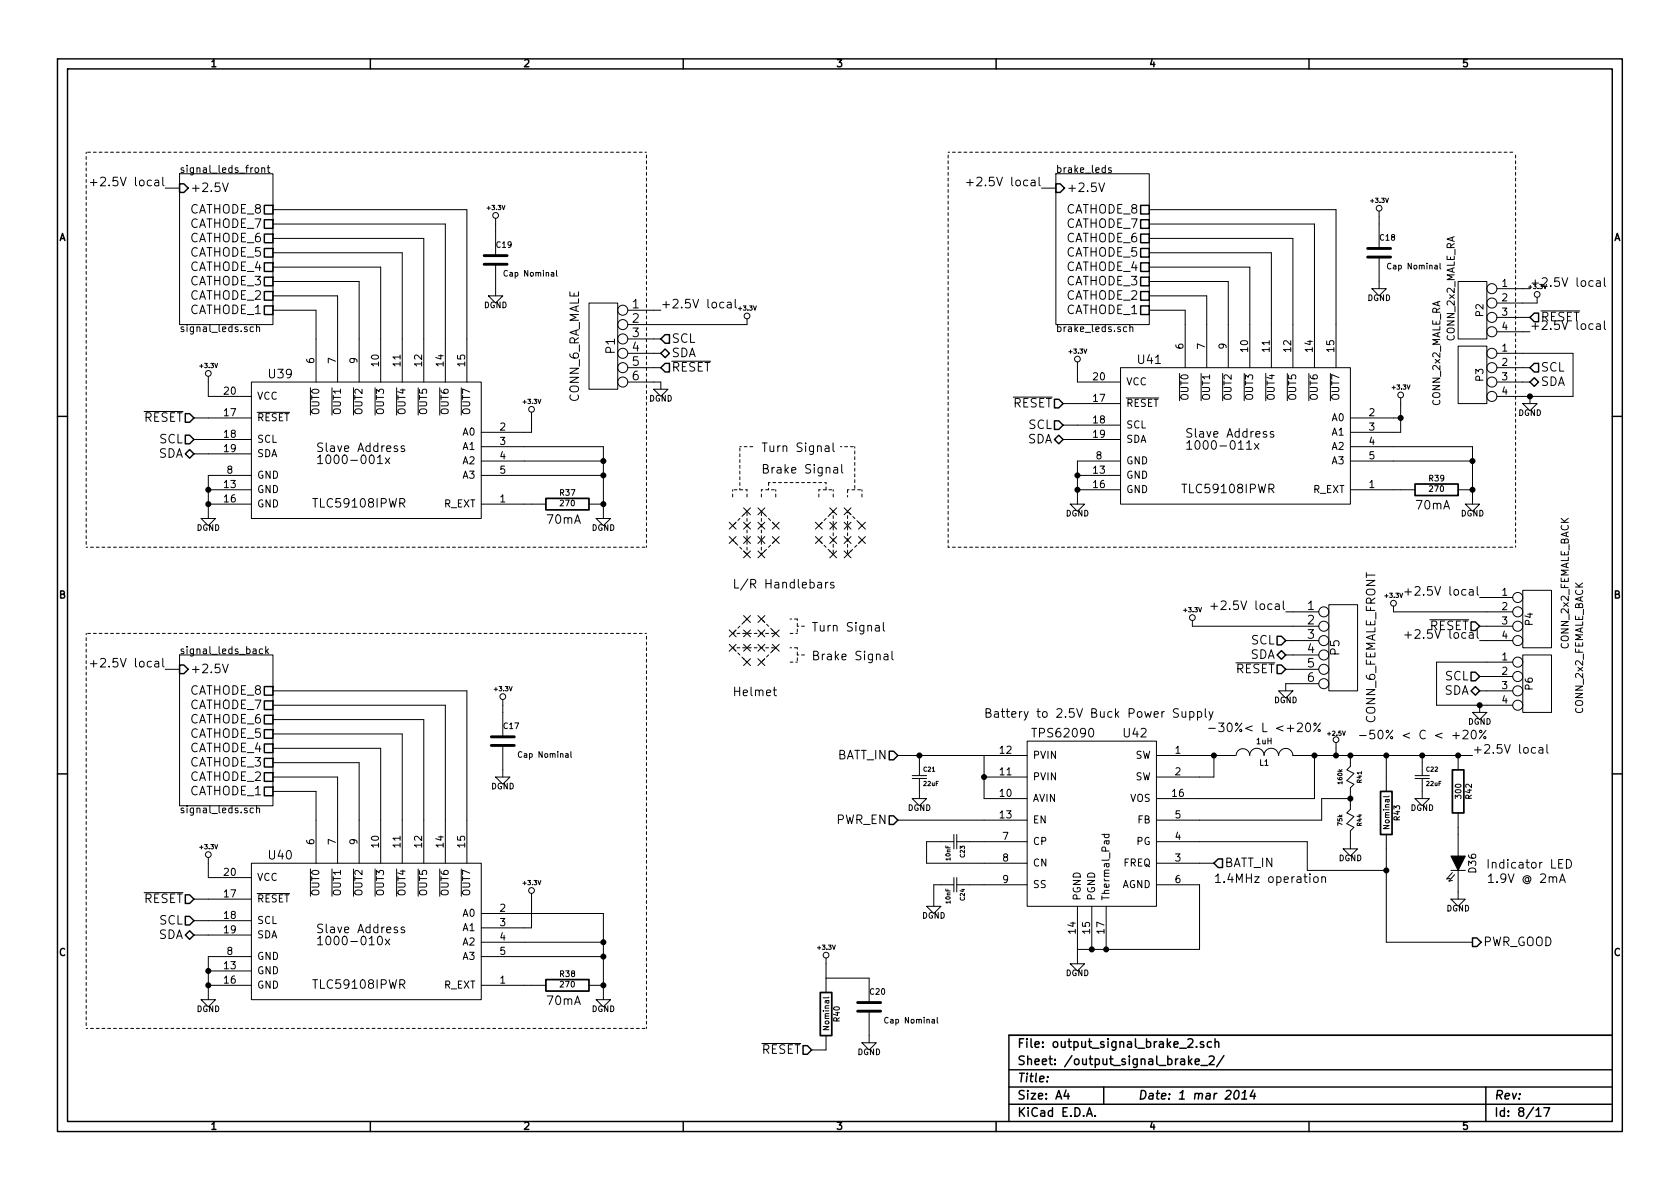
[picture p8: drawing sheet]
<svg xmlns="http://www.w3.org/2000/svg" width="297mm" height="210mm" viewBox="0 0 297 210" stroke-linecap="round" stroke-linejoin="round" font-family="sans-serif">
<defs><g id="words">
<g font-size="2.1">
<text x="18.2" y="33">+2.5V local</text>
<text x="33.7" y="34">+2.5V</text>
<text x="173.1" y="33">+2.5V local</text>
<text x="188.6" y="34">+2.5V</text>
<text x="33.5" y="40.4">CATHODE_7</text>
<text x="33.5" y="37.8">CATHODE_8</text>
<text x="188.4" y="40.4">CATHODE_7</text>
<text x="188.4" y="37.8">CATHODE_8</text>
<text x="33.5" y="45.5">CATHODE_5</text>
<text x="33.5" y="42.9">CATHODE_6</text>
<text x="188.4" y="45.5">CATHODE_5</text>
<text x="188.4" y="42.9">CATHODE_6</text>
<text x="33.5" y="53.1">CATHODE_2</text>
<text x="33.5" y="50.5">CATHODE_3</text>
<text x="33.5" y="48">CATHODE_4</text>
<text x="188.4" y="53.1">CATHODE_2</text>
<text x="188.4" y="50.5">CATHODE_3</text>
<text x="188.4" y="48">CATHODE_4</text>
<text x="270.5" y="50.8">+2.5V local</text>
<text x="33.5" y="55.6">CATHODE_1</text>
<text x="111.8" y="54.6">1</text>
<text x="111.8" y="57.1">2</text>
<text x="111.8" y="59.7">3</text>
<text x="116.8" y="54.6">+2.5V local</text>
<text x="188.4" y="55.6">CATHODE_1</text>
<text x="270.5" y="58.4">+2.5V local</text>
<text x="272.4" y="56.9">RESET</text>
<text x="108.8" y="62.5" transform="rotate(-90 108.8 62.5)">P1</text>
<text x="111.8" y="62.2">4</text>
<text x="111.8" y="64.8">5</text>
<text x="118.8" y="63.2">SDA</text>
<text x="118.8" y="60.7">SCL</text>
<text x="118.8" y="65.8">RESET</text>
<text x="201.3" y="64.4">U41</text>
<text x="272.4" y="65.8">SCL</text>
<text x="47.6" y="67">U39</text>
<text x="102.4" y="71.2" transform="rotate(-90 102.4 71.2)">CONN_6_RA_MALE</text>
<text x="111.8" y="67.3">6</text>
<text x="272.4" y="68.3">SDA</text>
<text x="25.3" y="74.7">RESET</text>
<text x="178.9" y="72.1">RESET</text>
<text x="181.8" y="75.9">SCL</text>
<text x="209.5" y="77.5">Slave Address</text>
<text x="27.9" y="81">SDA</text>
<text x="28.1" y="78.5">SCL</text>
<text x="55.9" y="80">Slave Address</text>
<text x="55.9" y="82.1">1000-001x</text>
<text x="134.6" y="80">Turn Signal</text>
<text x="134.6" y="83.8">Brake Signal</text>
<text x="181.6" y="78.5">SDA</text>
<text x="209.5" y="79.6">1000-011x</text>
<text x="55.7" y="89.8">TLC59108IPWR</text>
<text x="209.4" y="87.3">TLC59108IPWR</text>
<text x="96.5" y="92.7">70mA</text>
<text x="250.2" y="90.2">70mA</text>
<text x="129.5" y="104.1">L/R Handlebars</text>
<text x="216.3" y="107.9">+2.5V local</text>
<text x="231.2" y="107.9">1</text>
<text x="250.6" y="105.4">+2.5V local</text>
<text x="143.5" y="111.8">Turn Signal</text>
<text x="231.2" y="110.5">2</text>
<text x="231.2" y="113">3</text>
<text x="250.6" y="113">+2.5V local</text>
<text x="252.6" y="111.5">RESET</text>
<text x="18.2" y="118.1">+2.5V local</text>
<text x="33.7" y="119.1">+2.5V</text>
<text x="143.5" y="116.8">Brake Signal</text>
<text x="218.3" y="119.1">RESET</text>
<text x="220.9" y="116.6">SDA</text>
<text x="221.2" y="114">SCL</text>
<text x="231.2" y="115.6">4</text>
<text x="231.2" y="118.1">5</text>
<text x="236.9" y="115.8" transform="rotate(-90 236.9 115.8)">P5</text>
<text x="33.5" y="125.5">CATHODE_7</text>
<text x="33.5" y="122.9">CATHODE_8</text>
<text x="129.5" y="123.2">Helmet</text>
<text x="231.2" y="120.6">6</text>
<text x="255.2" y="122.9">SDA</text>
<text x="255.4" y="120.4">SCL</text>
<text x="33.5" y="130.6">CATHODE_5</text>
<text x="33.5" y="128">CATHODE_6</text>
<text x="174" y="127">Battery to 2.5V Buck Power Supply</text>
<text x="183" y="130.5">TPS62090</text>
<text x="198.7" y="130.5">U42</text>
<text x="213.4" y="129.5">-30%&lt; L &lt;+20%</text>
<text x="240" y="130.8">-50% &lt; C &lt; +20%</text>
<text x="243.3" y="128" transform="rotate(-90 243.3 128)">CONN_6_FEMALE_FRONT</text>
<text x="33.5" y="135.6">CATHODE_3</text>
<text x="33.5" y="133.1">CATHODE_4</text>
<text x="147.9" y="134.4">BATT_IN</text>
<text x="260.3" y="133.3">+2.5V local</text>
<text x="33.5" y="140.7">CATHODE_1</text>
<text x="33.5" y="138.2">CATHODE_2</text>
<text x="147.8" y="145.8">PWR_EN</text>
<text x="47.6" y="152.1">U40</text>
<text x="216.6" y="153.4">BATT_IN</text>
<text x="264.3" y="153.7">Indicator LED</text>
<text x="25.3" y="159.8">RESET</text>
<text x="214.6" y="156.2">1.4MHz operation</text>
<text x="262.9" y="156.2">1.9V @ 2mA</text>
<text x="27.9" y="166.1">SDA</text>
<text x="28.1" y="163.6">SCL</text>
<text x="55.9" y="165.1">Slave Address</text>
<text x="55.9" y="167.2">1000-010x</text>
<text x="262.3" y="167.4">PWR_GOOD</text>
<text x="55.7" y="174.9">TLC59108IPWR</text>
<text x="96.5" y="177.8">70mA</text>
<text x="179.9" y="185.4">File: output_signal_brake_2.sch</text>
<text x="134.5" y="186.4">RESET</text>
<text x="179.9" y="191.5">Title:</text>
<text x="179.9" y="188.4">Sheet: /output_signal_brake_2/</text>
<text x="179.9" y="197.6">KiCad E.D.A.</text>
<text x="179.9" y="194.5">Size: A4</text>
<text x="201.2" y="194.5">Date: 1 mar 2014</text>
<text x="264.2" y="194.5">Rev:</text>
<text x="264.2" y="197.6">Id: 8/17</text>
</g>
<g font-size="1.8">
<text x="37.3" y="11.9">1</text>
<text x="92.7" y="11.9">2</text>
<text x="148" y="11.9">3</text>
<text x="203.3" y="11.9">4</text>
<text x="258.6" y="11.9">5</text>
<text x="31.7" y="30.6">signal_leds_front</text>
<text x="186.7" y="30.6">brake_leds</text>
<text x="10.4" y="42.7">A</text>
<text x="285.3" y="42.7">A</text>
<text x="265.6" y="50.8">1</text>
<text x="265.6" y="53.3">2</text>
<text x="31.7" y="58.8">signal_leds.sch</text>
<text x="186.7" y="58.8">brake_leds.sch</text>
<text x="262.3" y="55.9" transform="rotate(-90 262.3 55.9)">P2</text>
<text x="265.6" y="55.9">3</text>
<text x="265.6" y="58.4">4</text>
<text x="55.6" y="64.2" transform="rotate(-90 55.6 64.2)">6</text>
<text x="59.4" y="64.2" transform="rotate(-90 59.4 64.2)">7</text>
<text x="63.2" y="64.2" transform="rotate(-90 63.2 64.2)">9</text>
<text x="67.1" y="64.7" transform="rotate(-90 67.1 64.7)">10</text>
<text x="70.9" y="64.7" transform="rotate(-90 70.9 64.7)">11</text>
<text x="74.7" y="64.7" transform="rotate(-90 74.7 64.7)">12</text>
<text x="78.5" y="64.7" transform="rotate(-90 78.5 64.7)">14</text>
<text x="82.3" y="64.7" transform="rotate(-90 82.3 64.7)">15</text>
<text x="209.3" y="61.7" transform="rotate(-90 209.3 61.7)">6</text>
<text x="213.1" y="61.7" transform="rotate(-90 213.1 61.7)">7</text>
<text x="216.9" y="61.7" transform="rotate(-90 216.9 61.7)">9</text>
<text x="220.7" y="62.2" transform="rotate(-90 220.7 62.2)">10</text>
<text x="224.5" y="62.2" transform="rotate(-90 224.5 62.2)">11</text>
<text x="228.3" y="62.2" transform="rotate(-90 228.3 62.2)">12</text>
<text x="232.2" y="62.2" transform="rotate(-90 232.2 62.2)">14</text>
<text x="236" y="62.2" transform="rotate(-90 236 62.2)">15</text>
<text x="257.3" y="60.4" transform="rotate(-90 257.3 60.4)">CONN_2x2_MALE_RA</text>
<text x="265.6" y="62.2">1</text>
<text x="265.6" y="64.8">2</text>
<text x="39.7" y="69.8">20</text>
<text x="45.5" y="70.7">VCC</text>
<text x="193.3" y="67.3">20</text>
<text x="193.3" y="71.1">17</text>
<text x="199.1" y="68.2">VCC</text>
<text x="210.2" y="70.8" transform="rotate(-90 210.2 70.8)">OUT0</text>
<text x="214" y="70.8" transform="rotate(-90 214 70.8)">OUT1</text>
<text x="217.8" y="70.8" transform="rotate(-90 217.8 70.8)">OUT2</text>
<text x="221.6" y="70.8" transform="rotate(-90 221.6 70.8)">OUT3</text>
<text x="225.4" y="70.8" transform="rotate(-90 225.4 70.8)">OUT4</text>
<text x="229.2" y="70.8" transform="rotate(-90 229.2 70.8)">OUT5</text>
<text x="233" y="70.8" transform="rotate(-90 233 70.8)">OUT6</text>
<text x="236.9" y="70.8" transform="rotate(-90 236.9 70.8)">OUT7</text>
<text x="254.7" y="71.8" transform="rotate(-90 254.7 71.8)">CONN_2x2_MALE_RA</text>
<text x="262.3" y="67.4" transform="rotate(-90 262.3 67.4)">P3</text>
<text x="265.6" y="67.3">3</text>
<text x="265.6" y="69.8">4</text>
<text x="39.7" y="73.7">17</text>
<text x="39.7" y="77.5">18</text>
<text x="45.5" y="74.5">RESET</text>
<text x="56.5" y="73.3" transform="rotate(-90 56.5 73.3)">OUT0</text>
<text x="60.3" y="73.3" transform="rotate(-90 60.3 73.3)">OUT1</text>
<text x="64.1" y="73.3" transform="rotate(-90 64.1 73.3)">OUT2</text>
<text x="67.9" y="73.3" transform="rotate(-90 67.9 73.3)">OUT3</text>
<text x="71.8" y="73.3" transform="rotate(-90 71.8 73.3)">OUT4</text>
<text x="75.6" y="73.3" transform="rotate(-90 75.6 73.3)">OUT5</text>
<text x="79.4" y="73.3" transform="rotate(-90 79.4 73.3)">OUT6</text>
<text x="81.8" y="77.1">A0</text>
<text x="83.2" y="73.3" transform="rotate(-90 83.2 73.3)">OUT7</text>
<text x="88.4" y="76.2">2</text>
<text x="193.3" y="74.9">18</text>
<text x="193.3" y="77.5">19</text>
<text x="199.1" y="72">RESET</text>
<text x="199.1" y="75.8">SCL</text>
<text x="235.5" y="74.5">A0</text>
<text x="235.5" y="77.1">A1</text>
<text x="242.1" y="73.7">2</text>
<text x="242.1" y="76.2">3</text>
<text x="39.7" y="80">19</text>
<text x="40.2" y="83.8">8</text>
<text x="45.5" y="78.4">SCL</text>
<text x="45.5" y="80.9">SDA</text>
<text x="81.8" y="79.6">A1</text>
<text x="81.8" y="82.2">A2</text>
<text x="88.4" y="78.7">3</text>
<text x="88.4" y="81.3">4</text>
<text x="88.4" y="83.8">5</text>
<text x="193.3" y="83.8">13</text>
<text x="193.8" y="81.3">8</text>
<text x="199.1" y="82.2">GND</text>
<text x="199.1" y="78.4">SDA</text>
<text x="235.5" y="79.6">A2</text>
<text x="235.5" y="82.2">A3</text>
<text x="242.1" y="78.7">4</text>
<text x="242.1" y="81.3">5</text>
<text x="39.7" y="86.4">13</text>
<text x="39.7" y="88.9">16</text>
<text x="45.5" y="84.7">GND</text>
<text x="45.5" y="87.2">GND</text>
<text x="45.5" y="89.8">GND</text>
<text x="78.4" y="89.8">R_EXT</text>
<text x="81.8" y="84.7">A3</text>
<text x="88.4" y="88.9">1</text>
<text x="193.3" y="86.4">16</text>
<text x="199.1" y="84.7">GND</text>
<text x="199.1" y="87.2">GND</text>
<text x="232.1" y="87.2">R_EXT</text>
<text x="242.1" y="86.4">1</text>
<text x="10.4" y="105.9">B</text>
<text x="265.6" y="105.4">1</text>
<text x="265.6" y="107.9">2</text>
<text x="285.3" y="105.9">B</text>
<text x="265.6" y="110.5">3</text>
<text x="265.6" y="113">4</text>
<text x="271.1" y="110.5" transform="rotate(-90 271.1 110.5)">P4</text>
<text x="31.7" y="115.7">signal_leds_back</text>
<text x="265.6" y="116.8">1</text>
<text x="265.6" y="119.4">2</text>
<text x="277.4" y="114.9" transform="rotate(-90 277.4 114.9)">CONN_2x2_FEMALE_BACK</text>
<text x="265.6" y="121.9">3</text>
<text x="265.6" y="124.5">4</text>
<text x="271.1" y="122" transform="rotate(-90 271.1 122)">P6</text>
<text x="280" y="126.3" transform="rotate(-90 280 126.3)">CONN_2x2_FEMALE_BACK</text>
<text x="176.8" y="137.2">11</text>
<text x="176.8" y="133.3">12</text>
<text x="182.6" y="134.2">PVIN</text>
<text x="200.6" y="134.2">SW</text>
<text x="207.8" y="133.3">1</text>
<text x="207.8" y="137.2">2</text>
<text x="31.7" y="143.9">signal_leds.sch</text>
<text x="176.8" y="141">10</text>
<text x="182.6" y="141.9">AVIN</text>
<text x="182.6" y="138">PVIN</text>
<text x="199.7" y="141.9">VOS</text>
<text x="200.6" y="138">SW</text>
<text x="207.3" y="141">16</text>
<text x="55.6" y="149.3" transform="rotate(-90 55.6 149.3)">6</text>
<text x="59.4" y="149.3" transform="rotate(-90 59.4 149.3)">7</text>
<text x="63.2" y="149.3" transform="rotate(-90 63.2 149.3)">9</text>
<text x="67.1" y="149.8" transform="rotate(-90 67.1 149.8)">10</text>
<text x="70.9" y="149.8" transform="rotate(-90 70.9 149.8)">11</text>
<text x="74.7" y="149.8" transform="rotate(-90 74.7 149.8)">12</text>
<text x="78.5" y="149.8" transform="rotate(-90 78.5 149.8)">14</text>
<text x="82.3" y="149.8" transform="rotate(-90 82.3 149.8)">15</text>
<text x="176.8" y="144.8">13</text>
<text x="177.3" y="148.6">7</text>
<text x="182.6" y="149.5">CP</text>
<text x="182.6" y="145.7">EN</text>
<text x="200.9" y="149.5">PG</text>
<text x="201.1" y="145.7">FB</text>
<text x="207.8" y="148.6">4</text>
<text x="207.8" y="144.8">5</text>
<text x="39.7" y="154.9">20</text>
<text x="45.5" y="155.8">VCC</text>
<text x="177.3" y="152.4">8</text>
<text x="182.6" y="153.3">CN</text>
<text x="198.6" y="153.3">FREQ</text>
<text x="207.8" y="152.4">3</text>
<text x="261.1" y="154.3" transform="rotate(-90 261.1 154.3)">D36</text>
<text x="39.7" y="158.7">17</text>
<text x="45.5" y="159.6">RESET</text>
<text x="56.5" y="158.4" transform="rotate(-90 56.5 158.4)">OUT0</text>
<text x="60.3" y="158.4" transform="rotate(-90 60.3 158.4)">OUT1</text>
<text x="64.1" y="158.4" transform="rotate(-90 64.1 158.4)">OUT2</text>
<text x="67.9" y="158.4" transform="rotate(-90 67.9 158.4)">OUT3</text>
<text x="71.8" y="158.4" transform="rotate(-90 71.8 158.4)">OUT4</text>
<text x="75.6" y="158.4" transform="rotate(-90 75.6 158.4)">OUT5</text>
<text x="79.4" y="158.4" transform="rotate(-90 79.4 158.4)">OUT6</text>
<text x="83.2" y="158.4" transform="rotate(-90 83.2 158.4)">OUT7</text>
<text x="88.4" y="161.3">2</text>
<text x="177.3" y="156.2">9</text>
<text x="182.6" y="157.1">SS</text>
<text x="191.1" y="159.3" transform="rotate(-90 191.1 159.3)">PGND</text>
<text x="193.7" y="159.3" transform="rotate(-90 193.7 159.3)">PGND</text>
<text x="196.2" y="159.3" transform="rotate(-90 196.2 159.3)">Thermal_Pad</text>
<text x="198.2" y="157.1">AGND</text>
<text x="207.8" y="156.2">6</text>
<text x="39.7" y="162.6">18</text>
<text x="39.7" y="165.1">19</text>
<text x="45.5" y="163.4">SCL</text>
<text x="45.5" y="166">SDA</text>
<text x="81.8" y="162.2">A0</text>
<text x="81.8" y="164.7">A1</text>
<text x="81.8" y="167.3">A2</text>
<text x="88.4" y="163.8">3</text>
<text x="88.4" y="166.4">4</text>
<text x="190.2" y="165" transform="rotate(-90 190.2 165)">14</text>
<text x="192.8" y="165" transform="rotate(-90 192.8 165)">15</text>
<text x="195.3" y="165" transform="rotate(-90 195.3 165)">17</text>
<text x="10.4" y="169.1">C</text>
<text x="39.7" y="171.4">13</text>
<text x="39.7" y="174">16</text>
<text x="40.2" y="168.9">8</text>
<text x="45.5" y="169.8">GND</text>
<text x="45.5" y="172.3">GND</text>
<text x="81.8" y="169.8">A3</text>
<text x="88.4" y="174">1</text>
<text x="88.4" y="168.9">5</text>
<text x="285.3" y="169.1">C</text>
<text x="45.5" y="174.9">GND</text>
<text x="78.4" y="174.9">R_EXT</text>
<text x="37.3" y="199.8">1</text>
<text x="92.7" y="199.8">2</text>
<text x="148" y="199.8">3</text>
<text x="203.3" y="199.8">4</text>
<text x="258.6" y="199.8">5</text>
</g>
<g font-size="1.4">
<text x="87.8" y="43.9">C19</text>
<text x="244" y="42.6">C18</text>
<text x="245.7" y="47.7">Cap Nominal</text>
<text x="89.5" y="48.9">Cap Nominal</text>
<text x="241.8" y="53.3">DGND</text>
<text x="85.5" y="54.5">DGND</text>
<text x="114.8" y="71">DGND</text>
<text x="268.4" y="73.6">DGND</text>
<text x="99" y="87.7">R37</text>
<text x="99.1" y="89.6">270</text>
<text x="252.7" y="85.2">R39</text>
<text x="252.8" y="87">270</text>
<text x="34.7" y="93.9">DGND</text>
<text x="104.6" y="93.9">DGND</text>
<text x="188.4" y="91.4">DGND</text>
<text x="258.3" y="91.4">DGND</text>
<text x="225.2" y="124.4">DGND</text>
<text x="89.1" y="129">C17</text>
<text x="222.2" y="131.6">1uH</text>
<text x="259.5" y="128.2">DGND</text>
<text x="92" y="134">Cap Nominal</text>
<text x="222.7" y="135.5">L1</text>
<text x="86.8" y="139.6">DGND</text>
<text x="160.5" y="143.4">DGND</text>
<text x="249.4" y="143.4">DGND</text>
<text x="258.4" y="141.1" transform="rotate(-90 258.4 141.1)">300</text>
<text x="260.3" y="141.2" transform="rotate(-90 260.3 141.2)">R42</text>
<text x="245.7" y="146.5" transform="rotate(-90 245.7 146.5)">Nominal</text>
<text x="247.6" y="145.1" transform="rotate(-90 247.6 145.1)">R43</text>
<text x="236.7" y="152.3">DGND</text>
<text x="255.7" y="161.2">DGND</text>
<text x="163" y="162.5">DGND</text>
<text x="99" y="172.8">R38</text>
<text x="188.4" y="172.6">DGND</text>
<text x="34.7" y="179">DGND</text>
<text x="99.1" y="174.6">270</text>
<text x="104.6" y="179">DGND</text>
<text x="153.8" y="175.9">C20</text>
<text x="146.7" y="182.1" transform="rotate(-90 146.7 182.1)">Nominal</text>
<text x="148.5" y="180.6" transform="rotate(-90 148.5 180.6)">R40</text>
<text x="156.8" y="181">Cap Nominal</text>
<text x="151.6" y="186.6">DGND</text>
</g>
<g font-size="1.1">
<text x="242.4" y="35.9">+3.3V</text>
<text x="86.2" y="37.2">+3.3V</text>
<text x="270.4" y="51.1">+3.3V</text>
<text x="130.7" y="54.9">+3.3V</text>
<text x="35.4" y="65.1">+3.3V</text>
<text x="189.1" y="62.6">+3.3V</text>
<text x="92.6" y="71.4">+3.3V</text>
<text x="246.3" y="68.9">+3.3V</text>
<text x="245" y="105.7">+3.3V</text>
<text x="209.4" y="108.3">+3.3V</text>
<text x="87.5" y="122.2">+3.3V</text>
<text x="234.8" y="130.1">+2.5V</text>
<text x="163.3" y="136.5">C21</text>
<text x="252.2" y="136.5">C22</text>
<text x="163.3" y="139">22uF</text>
<text x="237.4" y="138.6" transform="rotate(-90 237.4 138.6)">160k</text>
<text x="240.8" y="138.4" transform="rotate(-90 240.8 138.4)">R41</text>
<text x="252.2" y="139">22uF</text>
<text x="237.4" y="145.9" transform="rotate(-90 237.4 145.9)">75k</text>
<text x="240.8" y="146" transform="rotate(-90 240.8 146)">R44</text>
<text x="35.4" y="150.2">+3.3V</text>
<text x="168.1" y="152.1" transform="rotate(-90 168.1 152.1)">10nF</text>
<text x="170.6" y="151.6" transform="rotate(-90 170.6 151.6)">C23</text>
<text x="92.6" y="156.5">+3.3V</text>
<text x="168.1" y="159.7" transform="rotate(-90 168.1 159.7)">10nF</text>
<text x="170.6" y="159.2" transform="rotate(-90 170.6 159.2)">C24</text>
<text x="144.7" y="168">+3.3V</text>
</g>
</g></defs>
<g fill="none" stroke="#000" stroke-width=".25">
<path d="M10.2 10.4h276.6v189.7h-276.6zM11.9 12.2h273.2v186.1h-273.2zM65.5 10.4v1.8M120.8 10.4v1.8M176.1 10.4v1.8M231.4 10.4v1.8M31.7 32.5h.8l.8 .8-.8 .7h-.8zM46.7 38.9h1.6v1.5h-1.6zM46.7 36.3h1.6v1.5h-1.6zM186.7 32.5h.8l.7 .8-.7 .7h-.8zM201.7 38.9h1.5v1.5h-1.5zM201.7 36.3h1.5v1.5h-1.5z"/>
<path d="M46.7 54.1h1.6v1.5h-1.6zM46.7 51.6h1.6v1.5h-1.6zM46.7 49h1.6v1.5h-1.6zM46.7 46.5h1.6v1.5h-1.6zM46.7 43.9h1.6v1.6h-1.6zM46.7 41.4h1.6v1.5h-1.6zM116.8 59.9l.8-.7h.8v1.5h-.8zM201.7 54.1h1.5v1.5h-1.5zM201.7 51.6h1.5v1.5h-1.5zM201.7 49h1.5v1.5h-1.5zM201.7 46.5h1.5v1.5h-1.5zM201.7 43.9h1.5v1.6h-1.5z"/>
<path d="M201.7 41.4h1.5v1.5h-1.5zM271.3 55.4h.7v1.5h-.7l-.8-.8zM10.2 73.6h1.7M32.8 77h.7l.8 .7-.8 .8h-.7zM32.8 73.1h.7l.8 .8-.8 .8h-.7zM116.8 62.5l.8-.8 .8 .8-.8 .7zM117.6 64.3h.8v1.5h-.8l-.8-.8zM186.4 74.4h.8l.8 .8-.8 .7h-.8zM186.4 77.7l.8-.7 .8 .7-.8 .8zM186.4 70.6h.8l.8 .8-.8 .7h-.8zM271.3 66.8l.7 .8-.7 .7-.8-.7zM271.3 64.3h.7v1.5h-.7l-.8-.8z"/>
<path d="M285.1 73.6h1.7M32.8 80.3l.7-.8 .8 .8-.8 .7zM31.7 117.6h.8l.8 .8-.8 .7h-.8zM225.8 115.8l.8-.7 .7 .7-.7 .8zM225.8 112.5h.8l.7 .8-.7 .7h-.8zM225.8 117.6h.8l.7 .8-.7 .7h-.8zM260.1 118.9h.8l.7 .7-.7 .8h-.8zM260.1 110h.8l.7 .7-.7 .8h-.8zM10.2 136.8h1.7M46.7 139.2h1.6v1.5h-1.6zM46.7 136.6h1.6v1.6h-1.6zM46.7 134.1h1.6v1.5h-1.6z"/>
<path d="M46.7 131.6h1.6v1.5h-1.6zM46.7 129h1.6v1.6h-1.6zM46.7 126.5h1.6v1.5h-1.6zM46.7 123.9h1.6v1.6h-1.6zM46.7 121.4h1.6v1.5h-1.6zM157.2 132.8h.8l.7 .8-.7 .8h-.8zM260.1 122.2l.8-.8 .7 .8-.7 .7zM285.1 136.8h1.7M32.8 158.2h.7l.8 .8-.8 .8h-.7zM157.2 144.3h.8l.7 .7-.7 .8h-.8zM215.4 151.9h.8v1.5h-.8l-.8-.8zM32.8 162h.7l.8 .8-.8 .8h-.7z"/>
<path d="M33.5 164.6l.8 .7-.8 .8-.7-.8zM260.3 165.9h.8l.8 .7-.8 .8h-.8zM65.5 198.3v1.8M120.8 198.3v1.8M142 184.9h.7l.8 .8-.8 .7h-.7zM176.1 198.3v1.8M178.4 189.2h106.7M178.4 195.3h106.7M178.4 192.2h106.7M185.2 190.4v.1M188.5 192.8l-.4 1h1M188.8 193.3v1.1"/>
<path d="M192.1 197.4l.5-1.5 .5 1.5M192.3 197h.7M193.6 197.3v.1M195.1 192.2v3.1M210 183.8l.3-.1h.3l.2 .1 .1 .3-.1 .2-.8 .9h.9M210.2 186.7v1.6M210.3 187.7l.4 .6M210.7 187.2l-.5 .6M211.3 187.8l.8-.2-.1-.3-.4-.1-.3 .3 .1 .7h.6M211.6 185.1v.1M212.3 188.4h1.2M212.8 184.3l-.4-.1-.2 .2 .1 .2 .5 .2v.3h-.6"/>
<path d="M213.8 186.9l.2-.2h.4l.2 .2 .1 .3-.1 .2-.9 .9h1M214.2 184.3a.48 .48 0 0 0-.7 0v.8l.3 .1 .4-.1M214.8 184.3h.1a.36 .36 0 0 1 .6 .1v.8M214.8 183.7v1.5M216.4 186.7l-1.3 1.9M218.4 193l.4-.2a.88 .88 0 0 1-.3 1.6l-.3-.3a1.19 1.19 0 0 1 .2-1.1zM219.5 194.4h.9M219.7 193.3l.5-.5-.2 1.6M221.6 192.8l-.6 1h1M221.8 193.3l-.1 1.1M231.4 198.3v1.8M262.7 192.2v6.1"/>
<path d="M271.6 196.3l.4-.4v1.5M271.6 197.4h.9M273 195.9h1l-.7 1.5M285.1 183.1h-106.7v15.2"/>
</g>
<g fill="none" stroke="#000" stroke-width=".18">
<path d="M16 32.3h1.1M16.6 31.7v1.2M29.2 33.3h2.5M31.7 30.7h16.6v26.7h-16.6zM39.3 32.4l.6 1.5 .5-1.5M45.2 29.7h.3l.2 .2-.1 .5-.3 .1-.2-.1zM46.3 29.8l.2-.1h.3v.8M46.3 29.7v.8M47.2 29.7h.5M47.4 29.2v1.1l.3 .2M48.3 39.6h30.4v28M48.3 37.1h34.2v30.5"/>
<path d="M87.6 38.6v6.6M170.9 32.3h1.2M171.5 31.7v1.2M184.1 33.3h2.6M186.7 30.7h16.5v26.7h-16.5zM194.3 32.4l.5 1.5 .5-1.5M196.5 29.7h-.3l-.2 .1v.2l.5 .1v.3h-.5M203.2 39.6h29.2v25.4M203.2 37.1h33v27.9M243.8 37.3v6.6M44.8 57.9l-.4-.1-.2 .2 .1 .6h.5M45.4 57.9l.1-.1 .3 .1 .1 .7"/>
<path d="M45.4 57.4v1.2M48.3 54.9h7.6v12.7M48.3 52.3h11.4v15.3M48.3 49.8h15.2v17.8M48.3 47.2h19v20.4M48.3 44.7h22.8v22.9M48.3 42.2h26.6v25.4M86.4 52.3h2.5l-1.3 1.3zM87.6 46.7v5.6M98.4 47.8v.9l.1 .1M104.1 53.6h5.1v15.2h-5.1zM111 54.9h5.8"/>
<path d="M111 59.9h5.8M128.6 53.5h.6l.1 1M129.3 53.8l-.5 .1a.3 .3 0 0 0-.3 .3 .3 .3 0 0 0 .3 .3l.5-.1M130 52.9v1.3l.2 .3M132.1 56.4v1h-21.1M199.2 57.9l-.3-.1-.3 .2 .1 .6h.5M199.8 57.9l.1-.1 .4 .1v.7M199.8 57.4v1.2M203.2 54.9h6.3v10.1M203.2 52.3h10.2v12.7M203.2 49.8h14v15.2M203.2 47.2h17.8v17.8"/>
<path d="M203.2 44.7h21.6v20.3M203.2 42.2h25.4v22.8M242.6 51h2.5l-1.3 1.3zM243.8 45.5v5.5M254.6 46.6v.8l.1 .2M257.8 49.8h5.1v10.1h-5.1zM264.7 51h5.8M264.7 56.1h5.8M264.7 58.7h5.8M271.8 52.6v1h-7.1M272.4 55h6.9M282.3 57.3h.6l.1 1"/>
<path d="M282.3 49.7h.6l.1 .9M283 57.6l-.6 .1a.3 .3 0 0 0-.2 .3 .3 .3 0 0 0 .2 .3l.6-.1M283 50l-.6 .1a.3 .3 0 0 0-.2 .2 .3 .3 0 0 0 .2 .3h.6M283.7 56.7v1.4l.2 .2M283.7 49.1v1.3l.2 .2M25.5 72.8h6.9M34.3 73.9h10.1M34.3 77.7h10.1M36.8 66.5v3.6h7.6M44.4 67.6h40.7v24.1h-40.7zM45.5 72.9h5.7M54.9 68.6v4.8"/>
<path d="M58.7 68.6v4.8M62.5 68.6v4.8M66.3 68.6v4.8M70.1 68.6v4.8M70.3 78.9l-.4-.1-.2 .3v.2l.6 .1v.4h-.6M71.5 78.9l-.4-.1-.2 .3 .1 .2 .5 .1v.4h-.6M73.9 68.6v4.8M77.7 68.6v4.8M81.6 68.6v4.8M85.1 79h21.6v12.7M94 72.9v3.5h-8.9M111 67.6h5.8v1.2"/>
<path d="M111 62.5h5.8M111 65h5.8M115.6 68.8h2.5l-1.3 1.3zM118.8 63.9h6.9M145.9 78.9h.6l.1 1M146.6 79.2l-.5 .1a.3 .3 0 0 0-.3 .3 .3 .3 0 0 0 .3 .3l.5-.1M147.3 78.3v1.3l.2 .3M179.1 70.2h6.9M188 77.7h10.1M188 71.4h10.1M188 75.2h10.1M190.5 64v3.6h7.6"/>
<path d="M198.1 65h40.7v24.1h-40.7zM199.1 70.4h5.8M208.6 66v4.9M212.4 66v4.9M216.2 66v4.9M220 66v4.9M220.4 78.4l.5-.5v1.5M220.4 79.4h.9M221.8 78.4l.8 1M222.6 78.4l-.8 1M223.8 66v4.9M223.9 76.4l-.3-.1-.3 .2 .1 .2 .5 .2v.3h-.6"/>
<path d="M225.2 76.4l-.4-.1-.2 .2 .1 .2 .5 .2v.3h-.6M227.6 66v4.9M231.4 66v4.9M235.2 66v4.9M238.8 79h21.5v10.1M238.8 73.9h8.8M247.6 70.4v6h-8.8M257.8 61.2h5.1v10.2h-5.1zM264.7 62.5h13.4v7.6h-13.4M264.7 67.6h5.8M264.7 65h5.8M269.2 71.4h2.6l-1.3 1.2z"/>
<path d="M270.5 70.1v1.3M34.3 80.3h10.1M35.6 91.7h2.5l-1.3 1.3zM36.8 89.1h7.6M36.8 86.6h7.6M44.4 84.1h-7.6v7.6M66.7 80.9l.5-.4v1.5M66.7 82h.9M68.1 81l.8 1M68.9 81l-.8 1M85.1 89.1h11.4M85.1 81.5h21.6"/>
<path d="M85.1 84.1h21.6M104.1 89.1h2.6M105.4 91.7h2.5l-1.2 1.3zM128.9 92.3l1.2 1.3M128.9 94.9l1.2 1.2M130.1 94.9l-1.2 1.2M130.1 92.3l-1.2 1.3M131.5 94.9l1.2 1.2M131.5 92.3l1.2 1.3M131.5 89.8l1.2 1.2M131.5 97.4l1.2 1.2M132.7 97.4l-1.2 1.2"/>
<path d="M132.7 94.9l-1.2 1.2M132.7 92.3l-1.2 1.3M132.7 89.8l-1.2 1.2M134 97.4l1.2 1.2M134 94.9l1.2 1.2M134 92.3l1.2 1.3M134 89.8l1.2 1.2M135.2 97.4l-1.2 1.2M135.2 94.9l-1.2 1.2M135.2 92.3l-1.2 1.3M135.2 89.8l-1.2 1.2M136.6 94.9l1.2 1.2"/>
<path d="M136.6 92.3l1.2 1.3M137.8 94.9l-1.2 1.2M137.8 92.3l-1.2 1.3M144.2 94.9l1.2 1.2M144.2 92.3l1.2 1.3M145.4 94.9l-1.2 1.2M145.4 92.3l-1.2 1.3M146.7 89.8l1.2 1.2M146.7 92.3l1.2 1.3M146.7 97.4l1.2 1.2M146.7 94.9l1.2 1.2M147.4 82.7h.6l.1 1"/>
<path d="M147.9 92.3l-1.2 1.3M147.9 97.4l-1.2 1.2M147.9 94.9l-1.2 1.2M147.9 89.8l-1.2 1.2M148.1 83l-.5 .1a.3 .3 0 0 0-.2 .3 .3 .3 0 0 0 .2 .3l.5-.1M148.8 82.1v1.4l.2 .2M149.3 89.8l1.2 1.2M149.3 92.3l1.2 1.3M149.3 94.9l1.2 1.2M149.3 97.4l1.2 1.2M150.5 89.8l-1.2 1.2M150.5 94.9l-1.2 1.2"/>
<path d="M150.5 92.3l-1.2 1.3M150.5 97.4l-1.2 1.2M151.8 92.3l1.2 1.3M151.8 94.9l1.2 1.2M153 92.3l-1.2 1.3M153 94.9l-1.2 1.2M189.2 89.1h2.6l-1.3 1.3zM190.5 84.1h7.6M190.5 86.6h7.6M198.1 81.5h-7.6v7.6M238.8 81.5h21.5M238.8 86.6h11.4"/>
<path d="M257.8 86.6h2.5M259.1 89.1h2.5l-1.3 1.3zM16 117.4h1.1M16.6 116.8v1.2M29.2 118.4h2.5M31.7 115.8h16.6v26.7h-16.6zM39.3 117.4l.6 1.6 .5-1.6M46.4 114.8h-.3l-.3 .2 .1 .5h.5M47 114.3v1.3M47.1 115.1l.4 .5M47.5 114.8l-.5 .4M128.9 111.4l1.2 1.2"/>
<path d="M128.9 113.9l1.2 1.3M130.1 111.4l-1.2 1.2M130.1 113.9l-1.2 1.3M131.5 113.9l1.2 1.3M131.5 108.9l1.2 1.2M131.5 111.4l1.2 1.2M131.5 116.5l1.2 1.2M132.7 108.9l-1.2 1.2M132.7 111.4l-1.2 1.2M132.7 113.9l-1.2 1.3M132.7 116.5l-1.2 1.2M134 116.5l1.2 1.2"/>
<path d="M134 111.4l1.2 1.2M134 113.9l1.2 1.3M134 108.9l1.2 1.2M135.2 108.9l-1.2 1.2M135.2 111.4l-1.2 1.2M135.2 113.9l-1.2 1.3M135.2 116.5l-1.2 1.2M136.6 113.9l1.2 1.3M136.6 111.4l1.2 1.2M137.8 111.4l-1.2 1.2M137.8 113.9l-1.2 1.3M144.6 103h.6l.1 1"/>
<path d="M145.3 103.3l-.5 .1a.3 .3 0 0 0-.3 .3 .3 .3 0 0 0 .3 .3l.5-.1M146 103v1M146.4 103h-.3l-.1 .3M147.4 103h-.3l-.3 .2 .1 .2 .5 .2v.3h-.6M154.8 110.7h.6l.1 .9M155.5 111h-.5a.3 .3 0 0 0-.3 .3 .3 .3 0 0 0 .3 .3l.5-.1M156.2 110.1v1.3l.2 .2M156.3 115.7h.6l.1 1M157 116l-.5 .1a.3 .3 0 0 0-.2 .3 .3 .3 0 0 0 .2 .3l.5-.1M157.7 115.2v1.3l.2 .2M210.8 109.7v1h22.4M214.1 107.2h1.2"/>
<path d="M214.7 106.6v1.2M218.5 117.2h6.9M227.3 108.2h5.9M227.3 113.3h5.9M227.3 115.8h5.9M227.3 118.4h5.9M234.9 106.9h5.1v15.3h-5.1zM246.4 107.2v1h21.1M248.4 112.3h1.2M248.4 104.7h1.2M249 104.1v1.2M249 111.7v1.2"/>
<path d="M252.8 109.6h6.9M261.6 110.7h5.9M261.6 113.3h5.9M261.6 105.7h5.9M261.6 119.6h5.9M267.5 117.1h-13.5v7.6h13.5M269.2 104.4h5.1v10.1h-5.1zM269.2 115.8h5.1v10.2h-5.1zM48.3 139.9h7.6v12.7M48.3 137.4h11.4v15.2M48.3 134.9h15.2v17.7M48.3 132.3h19v20.3"/>
<path d="M48.3 129.8h22.8v22.8M48.3 127.2h26.6v25.4M48.3 124.7h30.4v27.9M48.3 122.2h34.2v30.4M87.6 137.4h2.6l-1.3 1.3zM88.9 123.7v6.6M88.9 131.8v5.6M100.9 132.9v.9l.2 .1M136.7 122h.6M136.9 121.5v1.3l.4 .2M158.7 133.6h22.9M161.3 137.7h2.5"/>
<path d="M161.3 137.2h2.5M162.6 133.6v3.6M162.6 137.7v3.5M174 137.4h7.6M174 133.6v7.6h7.6M181.6 131.1h22.9v29.2h-22.9zM204.5 133.6h13.9M208.4 125.4a.62 .62 0 0 0-.9 .1v.4l.8 .4v.4a.68 .68 0 0 1-.8 .1M209 125.8v.8a.39 .39 0 0 0 .7 .1M209.7 125.8v1M210.4 125.9a.48 .48 0 0 1 .6 .1v.7l-.2 .1h-.4M210.4 125.8v1.5"/>
<path d="M211.7 125.9a.48 .48 0 0 1 .7 .1v.7l-.2 .1h-.5M211.7 125.8v1.5M213.1 125.3v1.3l.2 .2M213.8 125.8l.3 1M214.5 125.8l-.5 1.4-.2 .1M214.6 133.6v3.8h-10.1M218.6 133.6a1.19 1.19 0 0 1 1.2-1.2 1.19 1.19 0 0 1 1.2 1.2 1.27 1.27 0 0 1 1.2-1.3 1.27 1.27 0 0 1 1.3 1.3 1.27 1.27 0 0 1 1.3-1.3 1.27 1.27 0 0 1 1.2 1.3M226.1 122.2h2.5l-1.3 1.2zM226.1 133.6a1.24 1.24 0 0 1 1.2-1.2 1.24 1.24 0 0 1 1.3 1.2M228.6 133.6h31.7M229.4 128l.2-.1h.4l.2 .1 .1 .3-.1 .2-.9 .9h1M231 128l.2-.1a.86 .86 0 0 1 .5 .7 .86 .86 0 0 1-.4 .8 .81 .81 0 0 1-.3-1.4z"/>
<path d="M232.4 133.6v7.6h-27.9M233.1 129h.3v.3h-.3zM233.2 120.9h-5.9v1.3M233.5 127.9l-1.2 1.5M236.2 131.3v2.3M238.8 133.6v1.9l-.7 .6 1.3 .7-1.3 1.2 1.3 .7-.6 .6v3.8l-.7 .7 1.3 .6-1.3 1.3 1.3 .6-.6 .6v3.2M245.1 133.6v6.3M250.2 137.7h2.5M250.2 137.2h2.5M251.5 133.6v3.6M251.5 137.7v3.5M256.9 130.1h1.1"/>
<path d="M257.8 133.6v2.5M258.7 129.3l.2-.2h.4l.2 .2 .1 .3-.1 .2-.9 .9h1M260.3 129.3l.2-.2a.86 .86 0 0 1 .5 .8 .86 .86 0 0 1-.4 .8 .81 .81 0 0 1-.3-1.4zM260.3 126h2.6l-1.3 1.2zM261.6 122.2h5.9M261.6 124.7v1.3M262.4 130.3h.3v.3h-.3zM262.7 129.1l-1.1 1.6M272.1 132.3h.6l.1 .9M272.8 132.6h-.5a.3 .3 0 0 0-.2 .3 .3 .3 0 0 0 .2 .3l.5-.1M273.5 131.7v1.3l.2 .2M25.5 157.9h6.9"/>
<path d="M34.3 159h10.1M36.8 151.6v3.6h7.6M44.4 152.6h40.7v24.2h-40.7zM44.8 142.9h-.4l-.2 .2 .1 .6h.5M45.4 143l.1-.1h.3l.1 .8M45.4 142.5v1.2M45.5 158h5.7M54.9 153.7v4.8M58.7 153.7v4.8M62.5 153.7v4.8M66.3 153.7v4.8M70.1 153.7v4.8"/>
<path d="M73.9 153.7v4.8M77.7 153.7v4.8M81.6 153.7v4.8M94 158v6.1h-8.9M158.7 145h22.9M161.3 141.2h2.5l-1.2 1.3zM168.7 148.8h-4.9v3.8h17.8M168.7 156.5h-3.6v3.8M168.7 147.6v2.5M168.7 155.2v2.5M169.2 148.8h12.4M169.2 156.5h12.4"/>
<path d="M169.2 147.6v2.5M169.2 155.2v2.5M194.8 147.5h1.3M195.3 147.5l-.1 .4 .3 .2 .5-.1v-.5M204.5 152.6h10.1M204.5 148.8h26.6v5.1h14M204.5 156.5h7.6v11.4h-21.6M232.3 155.2l.3-.2 .4 .2v.7l-.2 .2-.5-.2zM233.7 155.2l.1-.1a.36 .36 0 0 1 .6 .2v.8M233.7 155v1.1M237.5 150.1h2.5l-1.2 1.3zM238.8 141.2h-5.1v3.8h-29.2"/>
<path d="M245.1 147.6v19h15.2M245.6 140.8l-.1 .1h-.9M250.2 141.2h2.5l-1.2 1.3zM256.5 159h2.6l-1.3 1.3zM256.5 153.9h2.6M256.8 154.3l-1 1.1 .6-.1M257.2 154.7l-1 1.1 .6-.1M257.8 143.8v7.6M257.8 153.9v5.1M263.1 152v1.5M275.7 156.1l.6-1.6 .5 1.6M275.9 155.6h.7"/>
<path d="M277 152a.77 .77 0 0 1 .9 .7 .77 .77 0 0 1-.9 .8zM34.3 162.8h10.1M34.3 165.3h10.1M35.6 176.8h2.5l-1.3 1.2zM36.8 174.2h7.6M36.8 171.7h7.6M44.4 169.2h-7.6v7.6M66.9 165.7l.2-.1a.86 .86 0 0 1 .5 .7 .86 .86 0 0 1-.4 .8 .81 .81 0 0 1-.3-1.4zM68.1 166.1l.8 1M68.9 166.1l-.8 1M70.3 164l-.4-.1-.2 .3v.2l.6 .1v.4h-.6M71.5 164l-.4-.1-.2 .3 .1 .2 .5 .1v.4h-.6"/>
<path d="M85.1 174.2h11.4M85.1 161.5h21.6v15.3M85.1 166.6h21.6M85.1 169.2h21.6M104.1 174.2h2.6M105.4 176.8h2.5l-1.2 1.2zM146 169.4v6.1M146 173h7.7v4.3M146.6 176.3l-.2 .1h-.9M153.7 178.8v5.6M163.8 160.3h2.6l-1.3 1.2zM165.7 179.9v.9l.1 .1"/>
<path d="M189.2 170.4h2.6l-1.3 1.3zM190.5 160.3v10.1M193 160.3v7.6M195.6 160.3v7.6M134.7 184.5h6.9M146 183.1v2.6h-2.5M152.4 184.4h2.5l-1.2 1.3z"/>
<circle cx="87.6" cy="38.1" r=".51"/>
<circle cx="243.8" cy="36.8" r=".51"/>
<circle cx="110.1" cy="57.4" r=".89"/>
<circle cx="110.1" cy="54.9" r=".89"/>
<circle cx="110.1" cy="59.9" r=".89"/>
<circle cx="132.1" cy="55.9" r=".51"/>
<circle cx="263.8" cy="53.6" r=".89"/>
<circle cx="263.8" cy="56.1" r=".89"/>
<circle cx="263.8" cy="51" r=".89"/>
<circle cx="263.8" cy="58.7" r=".89"/>
<circle cx="271.8" cy="52.1" r=".51"/>
<circle cx="36.8" cy="66" r=".51"/>
<circle cx="94" cy="72.4" r=".51"/>
<circle cx="110.1" cy="67.6" r=".89"/>
<circle cx="110.1" cy="62.5" r=".89"/>
<circle cx="110.1" cy="65" r=".89"/>
<circle cx="190.5" cy="63.5" r=".51"/>
<circle cx="247.7" cy="69.8" r=".51"/>
<circle cx="263.8" cy="70.1" r=".89"/>
<circle cx="263.8" cy="67.6" r=".89"/>
<circle cx="263.8" cy="65" r=".89"/>
<circle cx="263.8" cy="62.5" r=".89"/>
<circle cx="210.8" cy="109.2" r=".51"/>
<circle cx="234.1" cy="118.4" r=".89"/>
<circle cx="234.1" cy="113.3" r=".89"/>
<circle cx="234.1" cy="110.7" r=".89"/>
<circle cx="234.1" cy="108.2" r=".89"/>
<circle cx="234.1" cy="115.8" r=".89"/>
<circle cx="246.4" cy="106.7" r=".51"/>
<circle cx="268.4" cy="117.1" r=".89"/>
<circle cx="268.4" cy="105.7" r=".89"/>
<circle cx="268.4" cy="110.7" r=".89"/>
<circle cx="268.4" cy="113.3" r=".89"/>
<circle cx="268.4" cy="108.2" r=".89"/>
<circle cx="268.4" cy="119.6" r=".89"/>
<circle cx="88.9" cy="123.2" r=".51"/>
<circle cx="232.5" cy="128.1" r=".22"/>
<circle cx="234.1" cy="120.9" r=".89"/>
<circle cx="236.2" cy="130.8" r=".51"/>
<circle cx="261.8" cy="129.4" r=".22"/>
<circle cx="268.4" cy="124.7" r=".89"/>
<circle cx="268.4" cy="122.2" r=".89"/>
<circle cx="36.8" cy="151.1" r=".51"/>
<circle cx="94" cy="157.5" r=".51"/>
<circle cx="146.1" cy="168.9" r=".51"/>
</g>
<path d="M85.6 46.7h4.1M85.6 45.2h4.1M241.8 45.5h4.1M241.8 43.9h4.1M86.9 131.8h4M86.9 130.3h4M151.6 178.8h4.1M151.6 177.3h4.1" fill="none" stroke="#000" stroke-width=".51"/>
<path d="M96.5 88.1h7.6v2.1h-7.6zM250.2 85.6h7.6v2h-7.6zM244.1 139.9h2v7.7h-2zM256.8 136.1h2v7.7h-2zM96.5 173.2h7.6v2.1h-7.6zM145 175.5h2.1v7.6h-2.1z" fill="none" stroke="#000" stroke-width=".3"/>
<path d="M256.5 151.4h2.6l-1.3 2.5z" fill="#000" stroke="#000" stroke-width=".18"/>
<g fill="none" stroke="#000" stroke-width=".18" stroke-dasharray=".5" stroke-dashoffset=".3">
<path d="M15.2 26.9v69.9M114.3 26.9h-99.1M167.6 26.9h100.4M130.8 79h2.5M148.6 79h2.5M151.1 79v7.6M15.2 96.8h99.1M114.3 96.8v-69.9M129.5 95.5l2.6 2.5M129.5 86.6v1.3M130.8 86.6v-7.6M132.1 98v-7.6"/>
<path d="M132.1 90.4l-2.6 2.6M132.1 86.6h-2.6M132.1 86.6v1.3M134.6 98v-7.6M134.6 86.6v1.3M134.6 86.6h2.6M134.6 90.4l2.6 2.6M134.6 98l2.6-2.5M135.9 86.6v-1.3M135.9 85.3h10.1M137.2 86.6v1.3M144.8 86.6h2.5"/>
<path d="M144.8 86.6v1.3M146 85.3v1.3M147.3 90.4v7.6M147.3 86.6v1.3M147.3 98l-2.5-2.5M147.3 90.4l-2.5 2.6M149.9 90.4v7.6M149.9 98l2.5-2.5M149.9 87.9v-1.3M149.9 86.6h2.5M152.4 93l-2.5-2.6M152.4 86.6v1.3"/>
<path d="M167.6 96.8v-69.9M167.6 96.8h100.4M268 96.8v-69.9M15.2 112v69.9M114.3 112h-99.1M129.5 112h7.7M129.5 114.5h7.7M132.1 109.5l-2.6 2.5M132.1 117.1l-2.6-2.6M137.2 112l-2.6-2.5M137.2 114.5l-2.6 2.6M139.7 109.5h1.3"/>
<path d="M139.7 114.5h1.3M141 109.5v2.5M141 112h-1.3M141 114.5v2.6M141 117.1h-1.3M141 110.7h1.2M141 115.8h1.2M15.2 181.9h99.1M114.3 181.9v-69.9"/>
</g>
<g fill="#000" stroke="#000" stroke-width=".25">
<circle cx="247.6" cy="73.9" r=".41"/>
<circle cx="270.5" cy="70.1" r=".41"/>
<circle cx="36.8" cy="89.1" r=".41"/>
<circle cx="36.8" cy="86.6" r=".41"/>
<circle cx="106.7" cy="89.1" r=".41"/>
<circle cx="106.7" cy="81.5" r=".41"/>
<circle cx="106.7" cy="84.1" r=".41"/>
<circle cx="190.5" cy="86.6" r=".41"/>
<circle cx="190.5" cy="84.1" r=".41"/>
<circle cx="260.3" cy="86.6" r=".41"/>
<circle cx="260.3" cy="81.5" r=".41"/>
<circle cx="162.6" cy="133.6" r=".41"/>
<circle cx="174" cy="137.4" r=".41"/>
<circle cx="214.6" cy="133.6" r=".41"/>
<circle cx="232.4" cy="133.6" r=".41"/>
<circle cx="236.2" cy="133.6" r=".41"/>
<circle cx="238.8" cy="133.6" r=".41"/>
<circle cx="245.1" cy="133.6" r=".41"/>
<circle cx="251.5" cy="133.6" r=".41"/>
<circle cx="257.8" cy="133.6" r=".41"/>
<circle cx="261.6" cy="124.7" r=".41"/>
<circle cx="238.8" cy="141.2" r=".41"/>
<circle cx="245.1" cy="153.9" r=".41"/>
<circle cx="36.8" cy="174.2" r=".41"/>
<circle cx="36.8" cy="171.7" r=".41"/>
<circle cx="106.7" cy="169.2" r=".41"/>
<circle cx="106.7" cy="174.2" r=".41"/>
<circle cx="106.7" cy="166.6" r=".41"/>
<circle cx="193" cy="167.9" r=".41"/>
<circle cx="195.6" cy="167.9" r=".41"/>
</g>
<use href="#words"/>
</svg>
